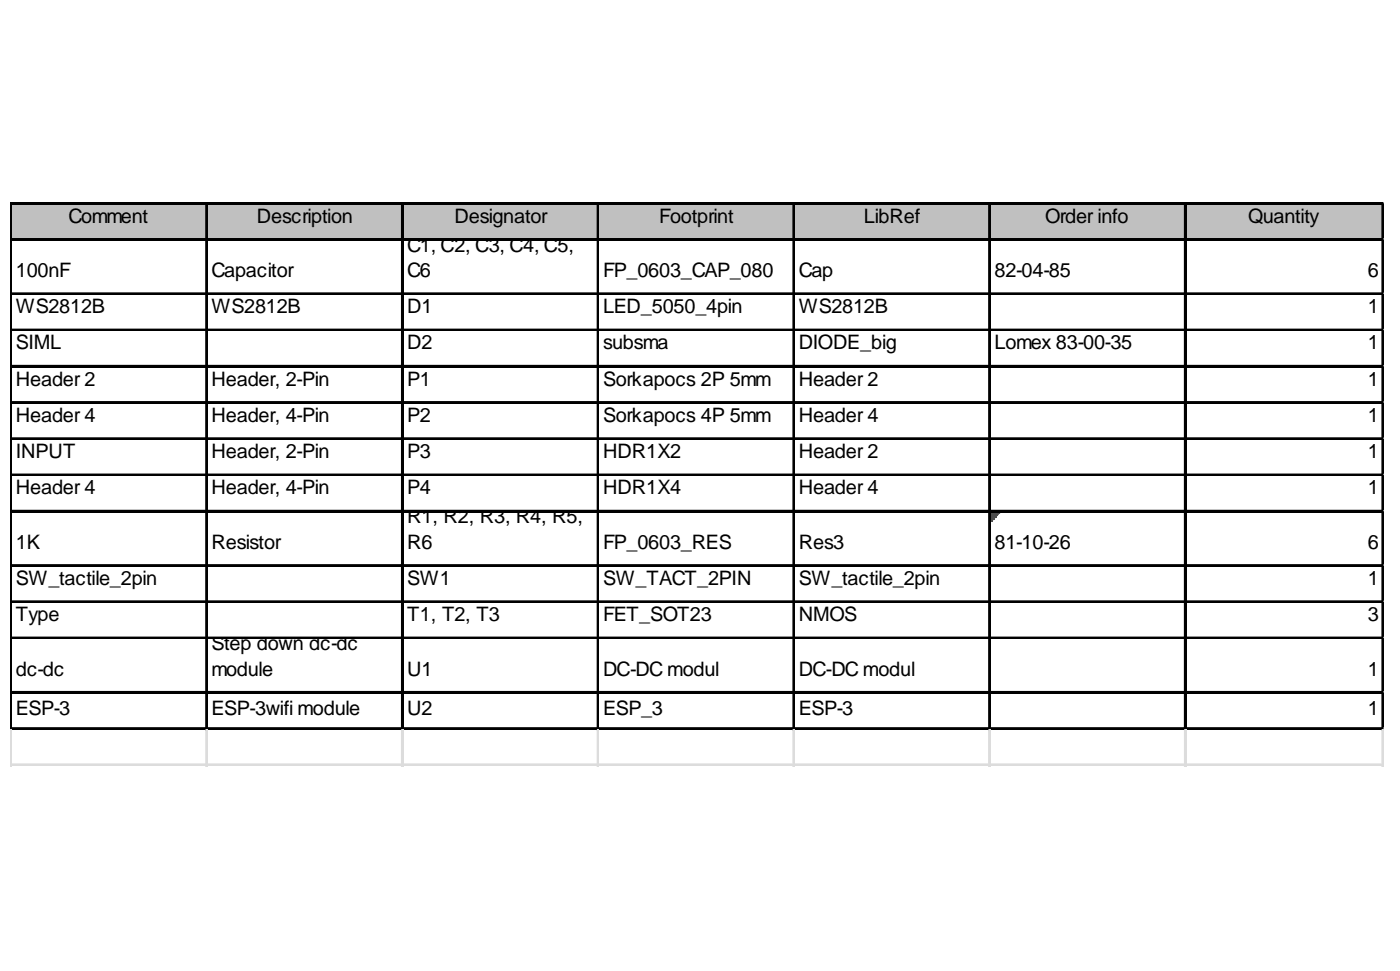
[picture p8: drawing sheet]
<svg xmlns="http://www.w3.org/2000/svg" width="284mm" height="197mm" viewBox="0 0 284 197" stroke-linecap="round" stroke-linejoin="round" font-family="sans-serif">
<defs><g id="words">
<g font-size="4">
<text x="13.9" y="45.1">Comment</text>
<text x="52.1" y="45.1">Description</text>
<text x="92.2" y="45.1">Designator</text>
<text x="133.7" y="45.1">Footprint</text>
<text x="175.3" y="45.1">LibRef</text>
<text x="212" y="45.1">Order info</text>
<text x="253.2" y="45.1">Quantity</text>
<text x="82.6" y="51">C1, C2, C3, C4, C5,</text>
<text x="3.2" y="56.2">100nF</text>
<text x="42.9" y="56.2">Capacitor</text>
<text x="82.6" y="56.2">C6</text>
<text x="122.3" y="56.2">FP_0603_CAP_080</text>
<text x="162" y="56.2">Cap</text>
<text x="201.7" y="56.2">82-04-85</text>
<text x="277.5" y="56.2">6</text>
<text x="3.2" y="63.5">WS2812B</text>
<text x="42.9" y="63.5">WS2812B</text>
<text x="82.6" y="63.5">D1</text>
<text x="122.3" y="63.5">LED_5050_4pin</text>
<text x="162" y="63.5">WS2812B</text>
<text x="277.5" y="63.5">1</text>
<text x="3.2" y="70.8">SIML</text>
<text x="82.6" y="70.8">D2</text>
<text x="122.3" y="70.8">subsma</text>
<text x="162" y="70.8">DIODE_big</text>
<text x="201.7" y="70.8">Lomex 83-00-35</text>
<text x="277.5" y="70.8">1</text>
<text x="3.2" y="78.2">Header 2</text>
<text x="42.9" y="78.2">Header, 2-Pin</text>
<text x="82.6" y="78.2">P1</text>
<text x="122.3" y="78.2">Sorkapocs 2P 5mm</text>
<text x="162" y="78.2">Header 2</text>
<text x="277.5" y="78.2">1</text>
<text x="3.2" y="85.5">Header 4</text>
<text x="42.9" y="85.5">Header, 4-Pin</text>
<text x="82.6" y="85.5">P2</text>
<text x="122.3" y="85.5">Sorkapocs 4P 5mm</text>
<text x="162" y="85.5">Header 4</text>
<text x="277.5" y="85.5">1</text>
<text x="3.2" y="92.9">INPUT</text>
<text x="42.9" y="92.9">Header, 2-Pin</text>
<text x="82.6" y="92.9">P3</text>
<text x="122.3" y="92.9">HDR1X2</text>
<text x="162" y="92.9">Header 2</text>
<text x="277.5" y="92.9">1</text>
<text x="3.2" y="100.2">Header 4</text>
<text x="42.9" y="100.2">Header, 4-Pin</text>
<text x="82.6" y="100.2">P4</text>
<text x="122.3" y="100.2">HDR1X4</text>
<text x="162" y="100.2">Header 4</text>
<text x="277.5" y="100.2">1</text>
<text x="82.6" y="106.1">R1, R2, R3, R4, R5,</text>
<text x="3.2" y="111.2">1K</text>
<text x="42.9" y="111.2">Resistor</text>
<text x="82.6" y="111.2">R6</text>
<text x="122.3" y="111.2">FP_0603_RES</text>
<text x="162" y="111.2">Res3</text>
<text x="201.7" y="111.2">81-10-26</text>
<text x="277.5" y="111.2">6</text>
<text x="3.2" y="118.6">SW_tactile_2pin</text>
<text x="82.6" y="118.6">SW1</text>
<text x="122.3" y="118.6">SW_TACT_2PIN</text>
<text x="162" y="118.6">SW_tactile_2pin</text>
<text x="277.5" y="118.6">1</text>
<text x="3.2" y="125.9">Type</text>
<text x="82.6" y="125.9">T1, T2, T3</text>
<text x="122.3" y="125.9">FET_SOT23</text>
<text x="162" y="125.9">NMOS</text>
<text x="277.5" y="125.9">3</text>
<text x="42.9" y="131.8">Step down dc-dc</text>
<text x="3.2" y="137">dc-dc</text>
<text x="42.9" y="137">module</text>
<text x="82.6" y="137">U1</text>
<text x="122.3" y="137">DC-DC modul</text>
<text x="162" y="137">DC-DC modul</text>
<text x="277.5" y="137">1</text>
<text x="3.2" y="145">ESP-3</text>
<text x="42.9" y="145">ESP-3wifi module</text>
<text x="82.6" y="145">U2</text>
<text x="122.3" y="145">ESP_3</text>
<text x="162" y="145">ESP-3</text>
<text x="277.5" y="145">1</text>
</g>
</g></defs>
<path d="M2.4 41.4h278.3v7.4h-278.3z" fill="#c0c0c0"/>
<path d="M201 103.9h1.8" fill="none" stroke="#008000" stroke-width=".37"/>
<path d="M201 103.9h1.8v.4h-1.8z" fill="#008000"/>
<path d="M201 104.3h1.5" fill="none" stroke="#008000" stroke-width=".37"/>
<path d="M201 104.3h1.5v.3h-1.5z" fill="#008000"/>
<path d="M201 104.6h1.1" fill="none" stroke="#008000" stroke-width=".37"/>
<path d="M201 104.6h1.1v.4h-1.1z" fill="#008000"/>
<path d="M201 105h.7" fill="none" stroke="#008000" stroke-width=".37"/>
<path d="M201 105h.7v.4h-.7z" fill="#008000"/>
<path d="M201 105.4h.4" fill="none" stroke="#008000" stroke-width=".37"/>
<path d="M201 105.4h.4v.3h-.4z" fill="#008000"/>
<g fill="none" stroke="#000" stroke-width=".37">
<path d="M2.1 41.1v106.9M2.3 41.1v106.9M2.5 41.1h278.2M2.5 41.3h278.2M2.5 48.4h278.2M2.5 48.6h278.2M2.5 59.5h278.2M2.5 59.6h278.2M41.8 41.5v106.5M42 41.5v106.5M81.5 41.5v106.5M81.7 41.5v106.5"/>
<path d="M121.2 41.5v106.5M121.4 41.5v106.5M160.9 41.5v106.5M161.1 41.5v106.5M200.6 41.5v106.5M200.8 41.5v106.5M240.3 41.5v106.5M240.5 41.5v106.5M280.4 41.5v106.5M2.5 66.8h278.2M2.5 67h278.2M2.5 74.1h278.2"/>
<path d="M2.5 74.3h278.2M2.5 81.5h278.2M2.5 81.7h278.2M2.5 88.8h278.2M2.5 89h278.2M2.5 96.2h278.2M2.5 96.4h278.2M2.5 103.5h278.2M2.5 103.7h278.2M2.5 114.5h278.2M2.5 114.7h278.2M2.5 121.9h278.2"/>
<path d="M2.5 122.1h278.2M2.5 129.2h278.2M2.5 129.4h278.2M2.5 140.3h278.2M2.5 140.4h278.2M2.5 147.6h278.2M2.5 147.8h278.2"/>
</g>
<path d="M280.6 41.5v106.5" fill="none" stroke="#000" stroke-width=".35"/>
<g fill="none" stroke="#dadcdd" stroke-width=".37">
<path d="M2.1 148v7.3M2.1 154.9h278.6M2.1 155.1h278.6M2.3 148v7.3M41.8 148v7.3M42 148v7.3M81.5 148v7.3M81.7 148v7.3M121.2 148v7.3M121.4 148v7.3M160.9 148v7.3M161.1 148v7.3"/>
<path d="M200.6 148v7.3M200.8 148v7.3M240.3 148v7.3M240.5 148v7.3M280.4 148v7.3"/>
</g>
<path d="M280.6 148v7.3" fill="none" stroke="#dadcdd" stroke-width=".35"/>
<use href="#words"/>
</svg>
